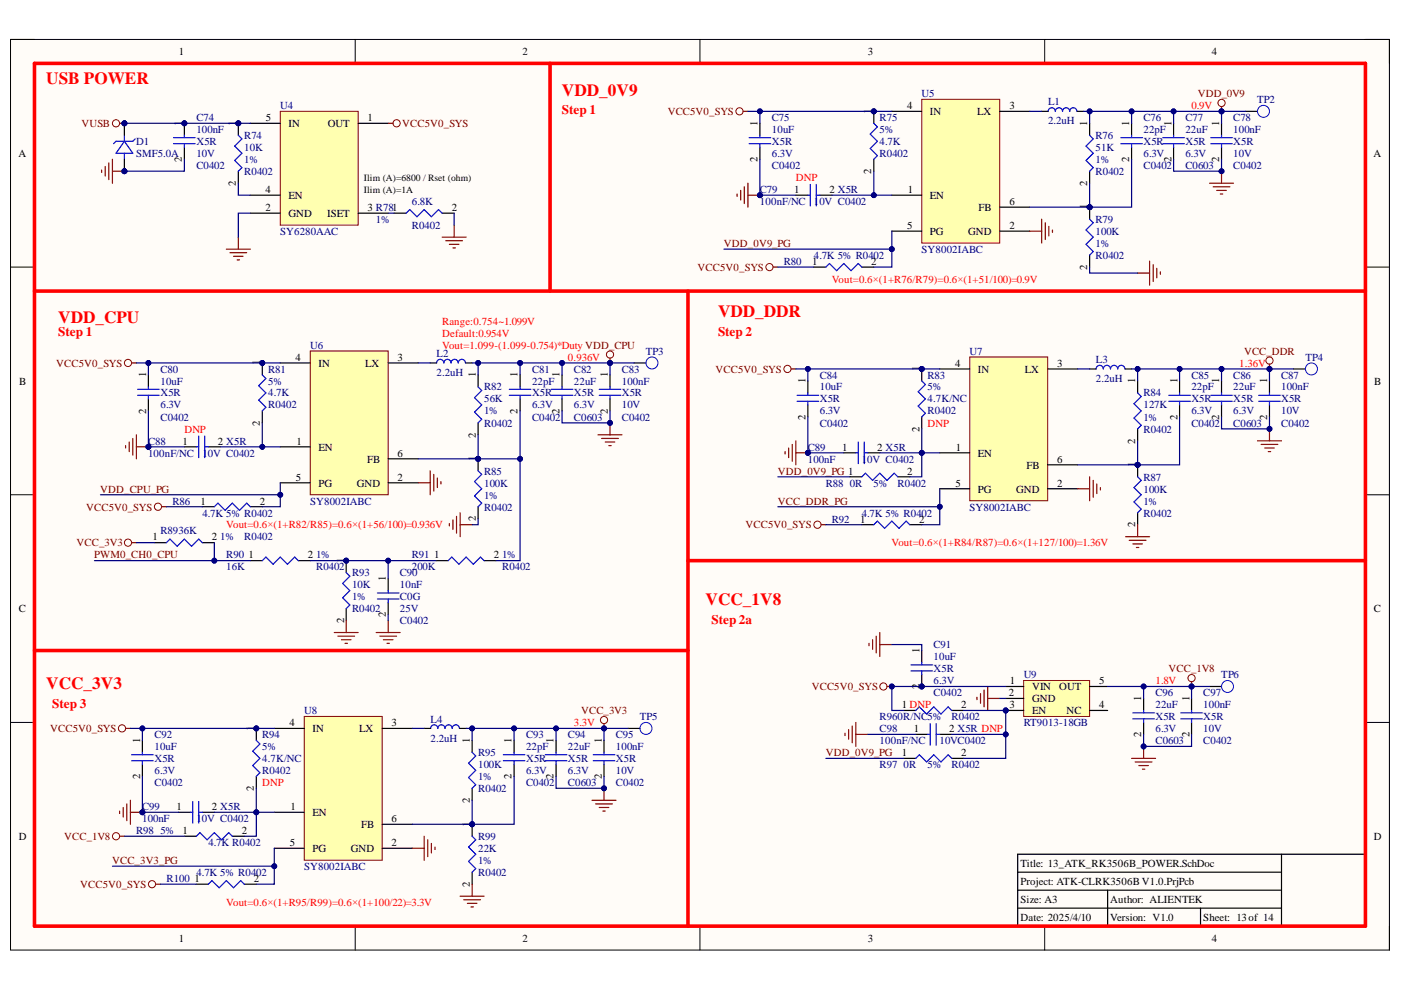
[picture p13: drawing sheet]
<svg xmlns="http://www.w3.org/2000/svg" width="297mm" height="210mm" viewBox="0 0 297 210" stroke-linecap="round" stroke-linejoin="round" font-family="sans-serif">
<defs><g id="words">
<g font-size="3.6" fill="#f00">
<text x="9.8" y="17.8">USB POWER</text>
<text x="119.1" y="20.3">VDD_0V9</text>
<text x="12.4" y="68.6">VDD_CPU</text>
<text x="152.2" y="67.3">VDD_DDR</text>
<text x="149.6" y="128.3">VCC_1V8</text>
<text x="9.8" y="146">VCC_3V3</text>
</g>
<g font-size="2.8" fill="#f00">
<text x="119.1" y="24.3">Step 1</text>
<text x="12.4" y="71.3">Step 1</text>
<text x="152.2" y="71.3">Step 2</text>
<text x="150.9" y="132.3">Step 2a</text>
<text x="11.1" y="150">Step 3</text>
</g>
<g font-size="2.3">
<text x="37.9" y="11.7">1</text>
<text x="110.8" y="11.7">2</text>
<text x="184" y="11.7">3</text>
<text x="256.9" y="11.7">4</text>
<text x="192.3" y="23.1">4</text>
<text x="214" y="23.1">3</text>
<text x="38.6" y="26.6" transform="rotate(-90 38.6 26.6)">1</text>
<text x="50" y="26.6" transform="rotate(-90 50 26.6)">1</text>
<text x="56.4" y="25.6">5</text>
<text x="61.2" y="26.9">IN</text>
<text x="69.5" y="26.9">OUT</text>
<text x="77.9" y="25.6">1</text>
<text x="160.6" y="26.6" transform="rotate(-90 160.6 26.6)">1</text>
<text x="184.7" y="24.1" transform="rotate(-90 184.7 24.1)">1</text>
<text x="197.2" y="24.4">IN</text>
<text x="207.1" y="24.4">LX</text>
<text x="230.5" y="26.6" transform="rotate(-90 230.5 26.6)">1</text>
<text x="239.4" y="26.6" transform="rotate(-90 239.4 26.6)">1</text>
<text x="248.4" y="26.6" transform="rotate(-90 248.4 26.6)">1</text>
<text x="258.5" y="26.6" transform="rotate(-90 258.5 26.6)">1</text>
<text x="3.9" y="33.3">A</text>
<text x="38.6" y="34.3" transform="rotate(-90 38.6 34.3)">2</text>
<text x="160.6" y="34.3" transform="rotate(-90 160.6 34.3)">2</text>
<text x="239.4" y="34.3" transform="rotate(-90 239.4 34.3)">2</text>
<text x="248.4" y="34.3" transform="rotate(-90 248.4 34.3)">2</text>
<text x="258.5" y="34.3" transform="rotate(-90 258.5 34.3)">2</text>
<text x="291.2" y="33.3">A</text>
<text x="50" y="39.4" transform="rotate(-90 50 39.4)">2</text>
<text x="56.3" y="40.9">4</text>
<text x="168.4" y="40.9">1</text>
<text x="175.8" y="40.9">2 X5R</text>
<text x="184.7" y="36.9" transform="rotate(-90 184.7 36.9)">2</text>
<text x="192.5" y="40.9">1</text>
<text x="230.5" y="39.4" transform="rotate(-90 230.5 39.4)">2</text>
<text x="56.3" y="44.7">2</text>
<text x="61.2" y="46">GND</text>
<text x="61.2" y="42.2">EN</text>
<text x="69.4" y="46">ISET</text>
<text x="77.9" y="44.7">3 R781</text>
<text x="95.8" y="44.7">2</text>
<text x="197.2" y="42.2">EN</text>
<text x="207.5" y="44.7">FB</text>
<text x="214" y="43.5">6</text>
<text x="230.5" y="44.4" transform="rotate(-90 230.5 44.4)">1</text>
<text x="192.3" y="48.5">5</text>
<text x="197.2" y="49.8">PG</text>
<text x="205.3" y="49.8">GND</text>
<text x="214" y="48.5">2</text>
<text x="172.2" y="56.2">1</text>
<text x="184.7" y="56.2">2</text>
<text x="230.5" y="57.2" transform="rotate(-90 230.5 57.2)">2</text>
<text x="55.1" y="77.5" transform="rotate(-90 55.1 77.5)">1</text>
<text x="62.6" y="76.5">4</text>
<text x="67.5" y="77.7">IN</text>
<text x="77.4" y="77.7">LX</text>
<text x="84.3" y="76.5">3</text>
<text x="202.5" y="77.7">4</text>
<text x="224.2" y="77.7">3</text>
<text x="4.1" y="81.5">B</text>
<text x="31" y="80" transform="rotate(-90 31 80)">1</text>
<text x="100.9" y="80" transform="rotate(-90 100.9 80)">1</text>
<text x="109.8" y="80" transform="rotate(-90 109.8 80)">1</text>
<text x="118.6" y="80" transform="rotate(-90 118.6 80)">1</text>
<text x="128.9" y="80" transform="rotate(-90 128.9 80)">1</text>
<text x="170.8" y="81.3" transform="rotate(-90 170.8 81.3)">1</text>
<text x="195" y="78.7" transform="rotate(-90 195 78.7)">1</text>
<text x="207.3" y="79">IN</text>
<text x="217.3" y="79">LX</text>
<text x="240.7" y="81.3" transform="rotate(-90 240.7 81.3)">1</text>
<text x="249.6" y="81.3" transform="rotate(-90 249.6 81.3)">1</text>
<text x="258.5" y="81.3" transform="rotate(-90 258.5 81.3)">1</text>
<text x="268.7" y="81.3" transform="rotate(-90 268.7 81.3)">1</text>
<text x="291.3" y="81.5">B</text>
<text x="31" y="87.7" transform="rotate(-90 31 87.7)">2</text>
<text x="109.8" y="87.7" transform="rotate(-90 109.8 87.7)">2</text>
<text x="118.6" y="87.7" transform="rotate(-90 118.6 87.7)">2</text>
<text x="128.9" y="87.7" transform="rotate(-90 128.9 87.7)">2</text>
<text x="170.8" y="89" transform="rotate(-90 170.8 89)">2</text>
<text x="249.6" y="89" transform="rotate(-90 249.6 89)">2</text>
<text x="258.5" y="89" transform="rotate(-90 258.5 89)">2</text>
<text x="268.7" y="89" transform="rotate(-90 268.7 89)">2</text>
<text x="38.7" y="94.3">1</text>
<text x="46.2" y="94.3">2 X5R</text>
<text x="55.1" y="90.2" transform="rotate(-90 55.1 90.2)">2</text>
<text x="62.9" y="94.3">1</text>
<text x="67.5" y="95.6">EN</text>
<text x="100.9" y="92.8" transform="rotate(-90 100.9 92.8)">2</text>
<text x="178.5" y="95.6">1</text>
<text x="186" y="95.6">2 X5R</text>
<text x="195" y="91.5" transform="rotate(-90 195 91.5)">2</text>
<text x="202.7" y="95.6">1</text>
<text x="240.7" y="94" transform="rotate(-90 240.7 94)">2</text>
<text x="62.7" y="101.9">5</text>
<text x="77.8" y="98.1">FB</text>
<text x="84.3" y="101.9">2</text>
<text x="84.3" y="96.8">6</text>
<text x="100.9" y="97.8" transform="rotate(-90 100.9 97.8)">1</text>
<text x="192.3" y="100.6">2</text>
<text x="207.3" y="96.8">EN</text>
<text x="217.6" y="99.4">FB</text>
<text x="224.2" y="98.1">6</text>
<text x="240.7" y="99" transform="rotate(-90 240.7 99)">1</text>
<text x="42.5" y="107">1</text>
<text x="55.1" y="107">2</text>
<text x="67.5" y="103.2">PG</text>
<text x="75.6" y="103.2">GND</text>
<text x="202.6" y="103.2">5</text>
<text x="207.3" y="104.4">PG</text>
<text x="215.4" y="104.4">GND</text>
<text x="224.2" y="103.2">2</text>
<text x="100.9" y="110.5" transform="rotate(-90 100.9 110.5)">2</text>
<text x="182.4" y="110.8">1</text>
<text x="194.9" y="110.8">2</text>
<text x="240.7" y="111.8" transform="rotate(-90 240.7 111.8)">2</text>
<text x="32.3" y="114.6">1</text>
<text x="44.9" y="114.6">2</text>
<text x="52.7" y="118.4">1</text>
<text x="65.2" y="118.4">2</text>
<text x="72.9" y="119.4" transform="rotate(-90 72.9 119.4)">1</text>
<text x="92.1" y="118.4">1</text>
<text x="104.7" y="118.4">2</text>
<text x="81.8" y="123.2" transform="rotate(-90 81.8 123.2)">1</text>
<text x="4" y="129.8">C</text>
<text x="81.8" y="130.8" transform="rotate(-90 81.8 130.8)">2</text>
<text x="291.3" y="129.8">C</text>
<text x="72.9" y="132.1" transform="rotate(-90 72.9 132.1)">2</text>
<text x="195" y="138.4" transform="rotate(-90 195 138.4)">1</text>
<text x="195" y="146" transform="rotate(-90 195 146)">2</text>
<text x="213.9" y="147.6">2</text>
<text x="214.1" y="145">1</text>
<text x="218.8" y="146.3">VIN</text>
<text x="218.8" y="148.9">GND</text>
<text x="224.6" y="146.3">OUT</text>
<text x="233" y="145">5</text>
<text x="241.9" y="148.6" transform="rotate(-90 241.9 148.6)">1</text>
<text x="252.2" y="148.6" transform="rotate(-90 252.2 148.6)">1</text>
<text x="53.8" y="154.9" transform="rotate(-90 53.8 154.9)">1</text>
<text x="61.3" y="154">4</text>
<text x="66.3" y="155.3">IN</text>
<text x="76.2" y="155.3">LX</text>
<text x="83" y="154">3</text>
<text x="191.2" y="150.2">1 DNP</text>
<text x="193.8" y="155.3">1</text>
<text x="201.2" y="155.3">2 X5R DNP</text>
<text x="203.8" y="150.2">2</text>
<text x="214" y="150.2">3</text>
<text x="218.8" y="151.5">EN</text>
<text x="226.1" y="151.5">NC</text>
<text x="233" y="150.2">4</text>
<text x="29.7" y="157.5" transform="rotate(-90 29.7 157.5)">1</text>
<text x="99.6" y="157.5" transform="rotate(-90 99.6 157.5)">1</text>
<text x="108.5" y="157.5" transform="rotate(-90 108.5 157.5)">1</text>
<text x="117.4" y="157.5" transform="rotate(-90 117.4 157.5)">1</text>
<text x="127.6" y="157.5" transform="rotate(-90 127.6 157.5)">1</text>
<text x="191.2" y="160.3">1</text>
<text x="203.8" y="160.3">2</text>
<text x="241.9" y="156.3" transform="rotate(-90 241.9 156.3)">2</text>
<text x="252.2" y="156.3" transform="rotate(-90 252.2 156.3)">2</text>
<text x="29.7" y="165.2" transform="rotate(-90 29.7 165.2)">2</text>
<text x="53.8" y="167.7" transform="rotate(-90 53.8 167.7)">2</text>
<text x="108.5" y="165.2" transform="rotate(-90 108.5 165.2)">2</text>
<text x="117.4" y="165.2" transform="rotate(-90 117.4 165.2)">2</text>
<text x="127.6" y="165.2" transform="rotate(-90 127.6 165.2)">2</text>
<text x="37.4" y="171.8">1</text>
<text x="44.9" y="171.8">2 X5R</text>
<text x="61.6" y="171.8">1</text>
<text x="66.3" y="173">EN</text>
<text x="99.6" y="170.2" transform="rotate(-90 99.6 170.2)">2</text>
<text x="4" y="178.1">D</text>
<text x="38.7" y="176.8">1</text>
<text x="51.3" y="176.8">2</text>
<text x="61.4" y="179.4">5</text>
<text x="76.6" y="175.6">FB</text>
<text x="83" y="179.4">2</text>
<text x="83" y="174.3">6</text>
<text x="99.6" y="175.3" transform="rotate(-90 99.6 175.3)">1</text>
<text x="291.3" y="178.1">D</text>
<text x="66.3" y="180.6">PG</text>
<text x="74.4" y="180.6">GND</text>
<text x="216.4" y="183.8">Title: 13_ATK_RK3506B_POWER.SchDoc</text>
<text x="41.2" y="187">1</text>
<text x="53.8" y="187">2</text>
<text x="99.6" y="188" transform="rotate(-90 99.6 188)">2</text>
<text x="216.4" y="191.5">Size: A3</text>
<text x="216.4" y="187.7">Project: ATK-CLRK3506B V1.0.PrjPcb</text>
<text x="235.4" y="191.5">Author: ALIENTEK</text>
<text x="216.4" y="195.3">Date: 2025/4/10</text>
<text x="235.4" y="195.3">Version: V1.0</text>
<text x="255.1" y="195.3">Sheet: 13of 14</text>
<text x="37.9" y="199.7">1</text>
<text x="110.8" y="199.7">2</text>
<text x="184" y="199.7">3</text>
<text x="256.9" y="199.7">4</text>
</g>
<g font-size="2.3" fill="#000080">
<text x="59.4" y="23.1">U4</text>
<text x="195.4" y="20.6">U5</text>
<text x="222.2" y="22.3">L1</text>
<text x="266.6" y="21.8">TP2</text>
<text x="41.6" y="25.6">C74</text>
<text x="51.8" y="29.5">R74</text>
<text x="163.7" y="25.6">C75</text>
<text x="186.5" y="28.2">5%</text>
<text x="186.5" y="25.6">R75</text>
<text x="222.2" y="26.4">2.2uH</text>
<text x="232.3" y="29.5">R76</text>
<text x="242.4" y="25.6">C76</text>
<text x="251.3" y="25.6">C77</text>
<text x="261.5" y="25.6">C78</text>
<text x="28.9" y="30.8">D1</text>
<text x="28.9" y="33.3">SMF5.0A</text>
<text x="41.6" y="30.8">X5R</text>
<text x="41.6" y="35.9">C0402</text>
<text x="41.6" y="33.3">10V</text>
<text x="51.8" y="34.6">1%</text>
<text x="51.8" y="32.1">10K</text>
<text x="163.7" y="30.8">X5R</text>
<text x="163.7" y="35.9">C0402</text>
<text x="163.7" y="33.3">6.3V</text>
<text x="186.5" y="33.3">R0402</text>
<text x="186.5" y="30.8">4.7K</text>
<text x="232.3" y="34.6">1%</text>
<text x="232.3" y="32.1">51K</text>
<text x="242.4" y="30.8">X5R</text>
<text x="242.4" y="35.9">C0402</text>
<text x="242.4" y="33.3">6.3V</text>
<text x="251.3" y="30.8">X5R</text>
<text x="251.3" y="35.9">C0603</text>
<text x="251.3" y="33.3">6.3V</text>
<text x="261.5" y="30.8">X5R</text>
<text x="261.5" y="35.9">C0402</text>
<text x="261.5" y="33.3">10V</text>
<text x="51.8" y="37.1">R0402</text>
<text x="161.1" y="40.9">C79</text>
<text x="232.3" y="37.1">R0402</text>
<text x="79.7" y="47.3">1%</text>
<text x="87.3" y="43.5">6.8K</text>
<text x="172.5" y="43.5">1</text>
<text x="173.7" y="43.5">0V C0402</text>
<text x="232.3" y="47.3">R79</text>
<text x="59.4" y="49.8">SY6280AAC</text>
<text x="87.3" y="48.5">R0402</text>
<text x="195.4" y="53.6">SY8002IABC</text>
<text x="232.3" y="52.3">1%</text>
<text x="232.3" y="49.8">100K</text>
<text x="166.2" y="56.2">R80</text>
<text x="172.5" y="54.9">4.7K 5% R0402</text>
<text x="232.3" y="54.9">R0402</text>
<text x="65.7" y="73.9">U6</text>
<text x="92.6" y="75.7">L2</text>
<text x="136.9" y="75.2">TP3</text>
<text x="205.5" y="75.2">U7</text>
<text x="232.4" y="77">L3</text>
<text x="276.8" y="76.5">TP4</text>
<text x="34" y="79">C80</text>
<text x="56.9" y="81.5">5%</text>
<text x="56.9" y="79">R81</text>
<text x="92.6" y="79.7">2.2uH</text>
<text x="102.6" y="82.8">R82</text>
<text x="112.8" y="79">C81</text>
<text x="121.7" y="79">C82</text>
<text x="131.8" y="79">C83</text>
<text x="173.8" y="80.3">C84</text>
<text x="196.7" y="82.8">5%</text>
<text x="196.7" y="80.3">R83</text>
<text x="232.4" y="81">2.2uH</text>
<text x="252.6" y="80.3">C85</text>
<text x="261.5" y="80.3">C86</text>
<text x="271.6" y="80.3">C87</text>
<text x="34" y="84.1">X5R</text>
<text x="34" y="89.2">C0402</text>
<text x="34" y="86.6">6.3V</text>
<text x="56.9" y="86.6">R0402</text>
<text x="56.9" y="84.1">4.7K</text>
<text x="102.6" y="87.9">1%</text>
<text x="102.6" y="85.3">56K</text>
<text x="112.8" y="84.1">X5R</text>
<text x="112.8" y="89.2">C0402</text>
<text x="112.8" y="86.6">6.3V</text>
<text x="121.7" y="84.1">X5R</text>
<text x="121.7" y="89.2">C0603</text>
<text x="121.7" y="86.6">6.3V</text>
<text x="131.8" y="84.1">X5R</text>
<text x="131.8" y="89.2">C0402</text>
<text x="131.8" y="86.6">10V</text>
<text x="173.8" y="85.3">X5R</text>
<text x="173.8" y="87.9">6.3V</text>
<text x="196.7" y="87.9">R0402</text>
<text x="196.7" y="85.3">4.7K/NC</text>
<text x="242.4" y="89.2">1%</text>
<text x="242.4" y="84.1">R84</text>
<text x="242.4" y="86.6">127K</text>
<text x="252.6" y="85.3">X5R</text>
<text x="252.6" y="87.9">6.3V</text>
<text x="261.5" y="85.3">X5R</text>
<text x="261.5" y="87.9">6.3V</text>
<text x="271.6" y="85.3">X5R</text>
<text x="271.6" y="87.9">10V</text>
<text x="31.4" y="94.3">C88</text>
<text x="102.6" y="90.5">R0402</text>
<text x="171.3" y="95.6">C89</text>
<text x="173.8" y="90.5">C0402</text>
<text x="242.4" y="91.8">R0402</text>
<text x="252.6" y="90.5">C0402</text>
<text x="261.5" y="90.5">C0603</text>
<text x="271.6" y="90.5">C0402</text>
<text x="42.9" y="96.8">1</text>
<text x="44.1" y="96.8">0V C0402</text>
<text x="102.6" y="100.6">R85</text>
<text x="182.7" y="98.1">1</text>
<text x="183.9" y="98.1">0V C0402</text>
<text x="242.4" y="101.9">R87</text>
<text x="36.6" y="107">R86</text>
<text x="65.7" y="107">SY8002IABC</text>
<text x="102.6" y="105.7">1%</text>
<text x="102.6" y="103.2">100K</text>
<text x="175.1" y="103.2">R88</text>
<text x="180.2" y="103.2">0R</text>
<text x="185.2" y="103.2">5%</text>
<text x="190.3" y="103.2">R0402</text>
<text x="242.4" y="107">1%</text>
<text x="242.4" y="104.4">100K</text>
<text x="34" y="113.3">R8936K</text>
<text x="42.9" y="109.5">4.7K 5% R0402</text>
<text x="102.6" y="108.2">R0402</text>
<text x="176.3" y="110.8">R92</text>
<text x="182.7" y="109.5">4.7K 5% R0402</text>
<text x="205.5" y="108.2">SY8002IABC</text>
<text x="242.4" y="109.5">R0402</text>
<text x="46.7" y="114.6">1%</text>
<text x="48" y="118.4">R90</text>
<text x="51.8" y="114.6">R0402</text>
<text x="67" y="118.4">1%</text>
<text x="87.3" y="118.4">R91</text>
<text x="106.5" y="118.4">1%</text>
<text x="48" y="120.9">16K</text>
<text x="67" y="120.9">R0402</text>
<text x="74.6" y="122.2">R93</text>
<text x="74.6" y="124.7">10K</text>
<text x="84.8" y="122.2">C90</text>
<text x="87.3" y="120.9">200K</text>
<text x="106.5" y="120.9">R0402</text>
<text x="74.6" y="129.8">R0402</text>
<text x="74.6" y="127.3">1%</text>
<text x="84.8" y="129.8">25V</text>
<text x="84.8" y="127.3">C0G</text>
<text x="197.9" y="137.4">C91</text>
<text x="197.9" y="142.5">X5R</text>
<text x="217" y="143.8">U9</text>
<text x="258.9" y="143.8">TP6</text>
<text x="197.9" y="147.6">C0402</text>
<text x="197.9" y="145">6.3V</text>
<text x="245" y="147.6">C96</text>
<text x="255.1" y="147.6">C97</text>
<text x="64.5" y="151.5">U8</text>
<text x="91.3" y="153.2">L4</text>
<text x="135.6" y="152.7">TP5</text>
<text x="186.5" y="152.7">R960R/NC5%</text>
<text x="186.5" y="155.3">C98</text>
<text x="201.7" y="152.7">R0402</text>
<text x="217" y="154">RT9013-18GB</text>
<text x="245" y="152.7">X5R</text>
<text x="245" y="155.3">6.3V</text>
<text x="255.1" y="152.7">X5R</text>
<text x="255.1" y="155.3">10V</text>
<text x="32.7" y="161.6">X5R</text>
<text x="32.7" y="156.5">C92</text>
<text x="55.6" y="159.1">5%</text>
<text x="55.6" y="156.5">R94</text>
<text x="55.6" y="161.6">4.7K/NC</text>
<text x="91.3" y="157.3">2.2uH</text>
<text x="101.4" y="160.3">R95</text>
<text x="111.5" y="161.6">X5R</text>
<text x="111.5" y="156.5">C93</text>
<text x="120.4" y="161.6">X5R</text>
<text x="120.4" y="156.5">C94</text>
<text x="130.6" y="161.6">X5R</text>
<text x="130.6" y="156.5">C95</text>
<text x="199.2" y="157.8">10VC0402</text>
<text x="245" y="157.8">C0603</text>
<text x="255.1" y="157.8">C0402</text>
<text x="32.7" y="166.7">C0402</text>
<text x="32.7" y="164.1">6.3V</text>
<text x="55.6" y="164.1">R0402</text>
<text x="101.4" y="167.9">R0402</text>
<text x="101.4" y="165.4">1%</text>
<text x="101.4" y="162.9">100K</text>
<text x="111.5" y="166.7">C0402</text>
<text x="111.5" y="164.1">6.3V</text>
<text x="120.4" y="166.7">C0603</text>
<text x="120.4" y="164.1">6.3V</text>
<text x="130.6" y="166.7">C0402</text>
<text x="130.6" y="164.1">10V</text>
<text x="186.5" y="162.9">R97</text>
<text x="191.6" y="162.9">0R</text>
<text x="196.7" y="162.9">5%</text>
<text x="201.7" y="162.9">R0402</text>
<text x="30.1" y="171.8">C99</text>
<text x="28.9" y="176.8">R98</text>
<text x="34" y="176.8">5%</text>
<text x="41.6" y="174.3">1</text>
<text x="42.8" y="174.3">0V C0402</text>
<text x="44.2" y="179.4">4.7K R0402</text>
<text x="101.4" y="178.1">R99</text>
<text x="41.6" y="185.7">4.7K 5% R0402</text>
<text x="64.5" y="184.4">SY8002IABC</text>
<text x="101.4" y="185.7">R0402</text>
<text x="101.4" y="183.2">1%</text>
<text x="101.4" y="180.6">22K</text>
<text x="35.3" y="187">R100</text>
</g>
<g font-size="2.3" fill="#f00">
<text x="252.6" y="23.1">0.9V</text>
<text x="168.7" y="38.4">DNP</text>
<text x="176.3" y="60">Vout=0.6×(1+R76/R79)=0.6×(1+51/100)=0.9V</text>
<text x="93.8" y="68.8">Range:0.754~1.099V</text>
<text x="93.8" y="71.4">Default:0.954V</text>
<text x="93.8" y="73.9">Vout=1.099-(1.099-0.754)*Duty VDD_CPU</text>
<text x="120.4" y="76.5">0.936V</text>
<text x="262.7" y="77.7">1.36V</text>
<text x="39.1" y="91.8">DNP</text>
<text x="196.7" y="90.5">DNP</text>
<text x="48" y="112.1">Vout=0.6×(1+R82/R85)=0.6×(1+56/100)=0.936V</text>
<text x="189" y="115.9">Vout=0.6×(1+R84/R87)=0.6×(1+127/100)=1.36V</text>
<text x="245" y="145">1.8V</text>
<text x="121.7" y="154">3.3V</text>
<text x="55.6" y="166.7">DNP</text>
<text x="48" y="192">Vout=0.6×(1+R95/R99)=0.6×(1+100/22)=3.3V</text>
</g>
<g font-size="2.3" fill="#800000">
<text x="253.9" y="20.6">VDD_0V9</text>
<text x="17.3" y="26.9">VUSB</text>
<text x="85.3" y="26.9">VCC5V0_SYS</text>
<text x="141.6" y="24.4">VCC5V0_SYS</text>
<text x="153.5" y="52.3">VDD_0V9_PG</text>
<text x="147.9" y="57.4">VCC5V0_SYS</text>
<text x="11.9" y="77.7">VCC5V0_SYS</text>
<text x="263.8" y="75.2">VCC_DDR</text>
<text x="151.7" y="79">VCC5V0_SYS</text>
<text x="164.9" y="100.6">VDD_0V9_PG 1</text>
<text x="21.2" y="104.4">VDD_CPU_PG</text>
<text x="164.9" y="107">VCC_DDR_PG</text>
<text x="18.3" y="108.2">VCC5V0_SYS</text>
<text x="158.1" y="112.1">VCC5V0_SYS</text>
<text x="16.2" y="115.9">VCC_3V3</text>
<text x="20" y="118.4">PWM0_CH0_CPU</text>
<text x="247.8" y="142.5">VCC_1V8</text>
<text x="172.1" y="146.3">VCC5V0_SYS</text>
<text x="10.7" y="155.3">VCC5V0_SYS</text>
<text x="123.2" y="151.5">VCC_3V3</text>
<text x="175.1" y="160.3">VDD_0V9_PG</text>
<text x="13.6" y="178.1">VCC_1V8</text>
<text x="23.8" y="183.2">VCC_3V3_PG</text>
<text x="17" y="188.2">VCC5V0_SYS</text>
</g>
<g font-size="2.3" fill="#000084">
<text x="41.6" y="28.2">100nF</text>
<text x="163.7" y="28.2">10uF</text>
<text x="242.4" y="28.2">22pF</text>
<text x="251.3" y="28.2">22uF</text>
<text x="261.5" y="28.2">100nF</text>
<text x="161.1" y="43.5">100nF/NC</text>
<text x="34" y="81.5">10uF</text>
<text x="112.8" y="81.5">22pF</text>
<text x="121.7" y="81.5">22uF</text>
<text x="131.8" y="81.5">100nF</text>
<text x="173.8" y="82.8">10uF</text>
<text x="252.6" y="82.8">22pF</text>
<text x="261.5" y="82.8">22uF</text>
<text x="271.6" y="82.8">100nF</text>
<text x="31.4" y="96.8">100nF/NC</text>
<text x="171.3" y="98.1">100nF</text>
<text x="84.8" y="124.7">10nF</text>
<text x="84.8" y="132.3">C0402</text>
<text x="197.9" y="140">10uF</text>
<text x="245" y="150.2">22uF</text>
<text x="255.1" y="150.2">100nF</text>
<text x="32.7" y="159.1">10uF</text>
<text x="111.5" y="159.1">22pF</text>
<text x="120.4" y="159.1">22uF</text>
<text x="130.6" y="159.1">100nF</text>
<text x="186.5" y="157.8">100nF/NC</text>
<text x="30.1" y="174.3">100nF</text>
</g>
<g font-size="2">
<text x="77.2" y="38.4">Ilim (A)=6800 / Rset (ohm)</text>
<text x="77.2" y="40.9">Ilim (A)=1A</text>
</g>
</g></defs>
<path d="M2.2 8.4h292.4v193h-292.4z" fill-rule="evenodd" fill="#fffcf8"/>
<path d="M2.2 8.4h292.4v193h-292.4z" fill="none" stroke="#000" stroke-width=".21"/>
<path d="M7.3 13.4h282.2v183h-282.2z" fill-rule="evenodd" fill="#fffcf8"/>
<g fill="none" stroke="#000" stroke-width=".21">
<path d="M2.2 8.4h5.1M7.3 13.4h282.2v183h-282.2zM75.3 8.4v5M148.4 8.4v5M221.5 8.4v5M289.5 8.4h5.1v5M2.2 56.6h5.1M289.5 56.6h5.1M2.2 104.9h5.1M289.5 104.9h5.1M2.2 153.2h5.1M289.5 153.2h5.1"/>
<path d="M75.3 196.4v5M148.4 196.4v5M221.5 196.4v5M294.6 196.4v5"/>
</g>
<path d="M215.8 181.1h73.7v15.3h-73.7zM215.8 188.7h55.9M215.8 192.5h55.9M215.8 184.9h55.9M234.8 188.7v7.7M254.5 192.5v3.9M271.7 181.1v15.3" fill="none" stroke="#000" stroke-width=".25"/>
<path d="M59.4 23.6h16.5v24.1h-16.5z" fill-rule="evenodd" fill="#ffffb0"/>
<g fill="none" stroke="#800000" stroke-width=".21">
<path d="M59.4 23.6h16.5v24.1h-16.5z"/>
<circle cx="24.6" cy="26.1" r=".76"/>
</g>
<path d="M53.1 26.1h6.3M75.9 26.1h6.4M53.1 45.2h6.3M53.1 41.4h6.3M75.9 45.2h6.4" fill="none" stroke="#000" stroke-width=".25"/>
<path d="M25.4 26.1h1" fill="none" stroke="#800000" stroke-width=".25"/>
<circle cx="26.4" cy="26.1" r=".51" fill="#000080"/>
<circle cx="26.4" cy="26.1" r=".51" fill="none" stroke="#000080" stroke-width=".21"/>
<circle cx="26.4" cy="26.1" r=".51" fill="#000080"/>
<circle cx="26.4" cy="26.1" r=".51" fill="none" stroke="#000080" stroke-width=".21"/>
<circle cx="26.4" cy="36.3" r=".51" fill="#000080"/>
<circle cx="26.4" cy="36.3" r=".51" fill="none" stroke="#000080" stroke-width=".21"/>
<path d="M26.4 30l1.8 2.5h-3.6zM26.4 28.7v1.3M26.4 32.5v1.3M28.7 29.4l-.5 .6h-3.6l-.5 .5" fill="none" stroke="#00f" stroke-width=".25"/>
<path d="M26.4 26.1v2.6" fill="none" stroke="#000" stroke-width=".25"/>
<circle cx="26.4" cy="26.1" r=".51" fill="#000080"/>
<circle cx="26.4" cy="26.1" r=".51" fill="none" stroke="#000080" stroke-width=".21"/>
<path d="M26.4 33.8v2.5" fill="none" stroke="#000" stroke-width=".25"/>
<circle cx="26.4" cy="36.3" r=".51" fill="#000080"/>
<circle cx="26.4" cy="36.3" r=".51" fill="none" stroke="#000080" stroke-width=".21"/>
<path d="M21.5 36v.6M22.3 35.3v2M23.1 34.5v3.6M23.8 33.8v5M23.8 36.3h2.6" fill="none" stroke="#800000" stroke-width=".25"/>
<circle cx="26.4" cy="36.3" r=".51" fill="#000080"/>
<circle cx="26.4" cy="36.3" r=".51" fill="none" stroke="#000080" stroke-width=".21"/>
<circle cx="39.1" cy="26.1" r=".51" fill="#000080"/>
<circle cx="39.1" cy="26.1" r=".51" fill="none" stroke="#000080" stroke-width=".21"/>
<path d="M39.1 26.1v2.6" fill="none" stroke="#000" stroke-width=".25"/>
<circle cx="39.1" cy="26.1" r=".51" fill="#000080"/>
<circle cx="39.1" cy="26.1" r=".51" fill="none" stroke="#000080" stroke-width=".21"/>
<path d="M39.1 31.2v2.6" fill="none" stroke="#000" stroke-width=".25"/>
<path d="M36.8 30.5h4.6M36.8 29.2h4.6M39.1 28.7v.5M39.1 30.5v.7" fill="none" stroke="#000bff" stroke-width=".25"/>
<circle cx="50.5" cy="26.1" r=".51" fill="#000080"/>
<circle cx="50.5" cy="26.1" r=".51" fill="none" stroke="#000080" stroke-width=".21"/>
<path d="M50.5 26.1v2.6" fill="none" stroke="#000" stroke-width=".25"/>
<circle cx="50.5" cy="26.1" r=".51" fill="#000080"/>
<circle cx="50.5" cy="26.1" r=".51" fill="none" stroke="#000080" stroke-width=".21"/>
<path d="M50.5 36.3v2.5M83.6 45.2h2.5M93.7 45.2h2.6" fill="none" stroke="#000" stroke-width=".25"/>
<path d="M50.5 28.7l.8 .7-1.5 1.6 1.5 1.5-1.5 1.5 1.5 1.5-.8 .8M86.1 45.2l.8-.8 1.5 1.6 1.5-1.6 1.6 1.6 1.5-1.6 .7 .8" fill="none" stroke="#000bff" stroke-width=".25"/>
<path d="M82.3 26.1h1M48 52.8h5.1M48.7 53.6h3.6M49.5 54.3h2M50.3 55.1h.5M50.5 50.3v2.5" fill="none" stroke="#800000" stroke-width=".25"/>
<circle cx="84.1" cy="26.1" r=".76" fill="none" stroke="#800000" stroke-width=".21"/>
<path d="M195.4 21.1h16.6v30.4h-16.6z" fill-rule="evenodd" fill="#ffffb0"/>
<g fill="none" stroke="#800000" stroke-width=".21">
<path d="M195.4 21.1h16.6v30.4h-16.6z"/>
<circle cx="259" cy="21.8" r=".76"/>
</g>
<path d="M189.1 23.6h6.3M212 23.6h6.3M220.9 23.6h1.3M228.4 23.6h1.4M189.1 41.4h6.3M189.1 49h6.3M212 49h6.3M212 43.9h6.3" fill="none" stroke="#000" stroke-width=".25"/>
<path d="M222.2 23.6a.76 .76 0 0 1 .8-.8 .76 .76 0 0 1 .8 .8 .76 .76 0 0 1 .7-.8 .76 .76 0 0 1 .8 .8 .76 .76 0 0 1 .7-.8 .76 .76 0 0 1 .8 .8 .76 .76 0 0 1 .8-.8 .76 .76 0 0 1 .7 .8" fill="none" stroke="#00f" stroke-width=".25"/>
<path d="M259 22.6v1" fill="none" stroke="#800000" stroke-width=".25"/>
<circle cx="259" cy="23.6" r=".51" fill="#000080"/>
<circle cx="259" cy="23.6" r=".51" fill="none" stroke="#000080" stroke-width=".21"/>
<path d="M161.1 26.1v2.6M161.1 31.2v2.6M264.1 23.6h2.5" fill="none" stroke="#000" stroke-width=".25"/>
<circle cx="267.9" cy="23.6" r="1.27" fill="none" stroke="#000bff" stroke-width=".21"/>
<circle cx="156.8" cy="23.6" r=".76" fill="none" stroke="#800000" stroke-width=".21"/>
<path d="M157.6 23.6h1" fill="none" stroke="#800000" stroke-width=".25"/>
<path d="M158.8 30.5h4.6M158.8 29.2h4.6M161.1 28.7v.5M161.1 30.5v.7" fill="none" stroke="#000bff" stroke-width=".25"/>
<circle cx="185.3" cy="23.6" r=".51" fill="#000080"/>
<circle cx="185.3" cy="23.6" r=".51" fill="none" stroke="#000080" stroke-width=".21"/>
<path d="M185.3 23.6v2.5" fill="none" stroke="#000" stroke-width=".25"/>
<circle cx="185.3" cy="23.6" r=".51" fill="#000080"/>
<circle cx="185.3" cy="23.6" r=".51" fill="none" stroke="#000080" stroke-width=".21"/>
<path d="M185.3 33.8v2.5M168.7 41.4h2.6M173.8 41.4h2.6" fill="none" stroke="#000" stroke-width=".25"/>
<path d="M171.8 39.1v4.6M173.1 39.1v4.6M185.3 26.1l.7 .8-1.5 1.5 1.5 1.6-1.5 1.5 1.5 1.5-.7 .8M171.3 41.4h.5M173.1 41.4h.7" fill="none" stroke="#000bff" stroke-width=".25"/>
<circle cx="161.1" cy="41.4" r=".51" fill="#000080"/>
<circle cx="161.1" cy="41.4" r=".51" fill="none" stroke="#000080" stroke-width=".21"/>
<path d="M231 26.1v2.6M231 36.3v2.6" fill="none" stroke="#000" stroke-width=".25"/>
<path d="M231 28.7l.8 .8-1.5 1.5 1.5 1.5-1.5 1.5 1.5 1.5-.8 .8" fill="none" stroke="#000bff" stroke-width=".25"/>
<circle cx="231" cy="43.9" r=".51" fill="#000080"/>
<circle cx="231" cy="43.9" r=".51" fill="none" stroke="#000080" stroke-width=".21"/>
<path d="M231 43.9v2.6" fill="none" stroke="#000" stroke-width=".25"/>
<circle cx="231" cy="43.9" r=".51" fill="#000080"/>
<circle cx="231" cy="43.9" r=".51" fill="none" stroke="#000080" stroke-width=".21"/>
<path d="M239.9 26.1v2.6M239.9 31.2v2.6M248.8 26.1v2.6M248.8 31.2v2.6M259 26.1v2.6M259 31.2v2.6M231 54.1v2.5" fill="none" stroke="#000" stroke-width=".25"/>
<g fill="none" stroke="#000bff" stroke-width=".25">
<path d="M237.6 30.5h4.6M237.6 29.2h4.6M239.9 28.7v.5M239.9 30.5v.7M246.5 30.5h4.6M246.5 29.2h4.6M248.8 28.7v.5M248.8 30.5v.7M256.7 30.5h4.6M256.7 29.2h4.6M259 28.7v.5M259 30.5v.7"/>
<path d="M231 46.5l.8 .7-1.5 1.6 1.5 1.5-1.5 1.5 1.5 1.5-.8 .8"/>
</g>
<g fill="none" stroke="#800000" stroke-width=".25">
<path d="M256.4 38.9h5.1M257.2 39.6h3.6M259 36.3v2.6M218.3 49h2.6M220.9 46.5v5M221.6 47.2v3.6M222.4 48v2M223.1 48.8v.5M241.2 57.9h2.5M243.7 55.4v5M244.5 56.1v3.6M245.3 56.9v2"/>
<path d="M246 57.6v.6M258 40.4h2M258.7 41.1h.5"/>
</g>
<circle cx="259" cy="36.3" r=".51" fill="#000080"/>
<circle cx="259" cy="36.3" r=".51" fill="none" stroke="#000080" stroke-width=".21"/>
<path d="M157.8 39.6v3.6M158.6 38.8v5.1M156.3 41.1v.5M157 40.4v2M158.6 41.4h2.5" fill="none" stroke="#800000" stroke-width=".25"/>
<circle cx="161.1" cy="41.4" r=".51" fill="#000080"/>
<circle cx="161.1" cy="41.4" r=".51" fill="none" stroke="#000080" stroke-width=".21"/>
<circle cx="163.1" cy="56.6" r=".76" fill="none" stroke="#800000" stroke-width=".21"/>
<path d="M163.9 56.6h1" fill="none" stroke="#800000" stroke-width=".25"/>
<path d="M172.5 56.6h2.6M182.7 56.6h2.6" fill="none" stroke="#000" stroke-width=".25"/>
<path d="M175.1 56.6l.8-.7 1.5 1.5 1.5-1.5 1.5 1.5 1.6-1.5 .7 .7" fill="none" stroke="#000bff" stroke-width=".25"/>
<path d="M65.8 74.4h16.5v30.5h-16.5z" fill-rule="evenodd" fill="#ffffb0"/>
<g fill="none" stroke="#800000" stroke-width=".21">
<path d="M65.8 74.4h16.5v30.5h-16.5z"/>
<circle cx="129.3" cy="75.2" r=".76"/>
</g>
<path d="M59.4 77h6.4M82.3 77h6.4M91.2 77h1.4M98.7 77h1.4M59.4 94.7h6.4M82.3 97.3h6.4M59.4 102.4h6.4M82.3 102.4h6.4" fill="none" stroke="#000" stroke-width=".25"/>
<path d="M92.6 77a.76 .76 0 0 1 .7-.8 .76 .76 0 0 1 .8 .8 .76 .76 0 0 1 .8-.8 .76 .76 0 0 1 .7 .8 .76 .76 0 0 1 .8-.8 .76 .76 0 0 1 .7 .8 .76 .76 0 0 1 .8-.8 .76 .76 0 0 1 .8 .8" fill="none" stroke="#00f" stroke-width=".25"/>
<path d="M129.3 75.9v1.1" fill="none" stroke="#800000" stroke-width=".25"/>
<circle cx="129.3" cy="77" r=".51" fill="#000080"/>
<circle cx="129.3" cy="77" r=".51" fill="none" stroke="#000080" stroke-width=".21"/>
<path d="M31.5 79.5v2.5M134.4 77h2.6M31.5 84.6v2.5" fill="none" stroke="#000" stroke-width=".25"/>
<circle cx="138.2" cy="77" r="1.27" fill="none" stroke="#000bff" stroke-width=".21"/>
<circle cx="27.1" cy="77" r=".76" fill="none" stroke="#800000" stroke-width=".21"/>
<path d="M27.9 77h1" fill="none" stroke="#800000" stroke-width=".25"/>
<path d="M29.2 83.8h4.5M29.2 82.5h4.5M31.5 82v.5M31.5 83.8v.8" fill="none" stroke="#000bff" stroke-width=".25"/>
<circle cx="55.6" cy="77" r=".51" fill="#000080"/>
<circle cx="55.6" cy="77" r=".51" fill="none" stroke="#000080" stroke-width=".21"/>
<path d="M55.6 77v2.5" fill="none" stroke="#000" stroke-width=".25"/>
<circle cx="55.6" cy="77" r=".51" fill="#000080"/>
<circle cx="55.6" cy="77" r=".51" fill="none" stroke="#000080" stroke-width=".21"/>
<path d="M39.1 94.7h2.5M44.2 94.7h2.5M55.6 87.1v2.6" fill="none" stroke="#000" stroke-width=".25"/>
<path d="M55.6 79.5l.8 .8-1.6 1.5 1.6 1.5-1.6 1.5 1.6 1.6-.8 .7M41.6 94.7h.5M42.1 92.4v4.6M43.4 94.7h.8M43.4 92.4v4.6" fill="none" stroke="#000bff" stroke-width=".25"/>
<circle cx="31.5" cy="94.7" r=".51" fill="#000080"/>
<circle cx="31.5" cy="94.7" r=".51" fill="none" stroke="#000080" stroke-width=".21"/>
<path d="M101.4 79.5v2.5M101.4 89.7v2.5" fill="none" stroke="#000" stroke-width=".25"/>
<path d="M101.4 82l.7 .8-1.5 1.5 1.5 1.5-1.5 1.6 1.5 1.5-.7 .8" fill="none" stroke="#000bff" stroke-width=".25"/>
<circle cx="101.4" cy="97.3" r=".51" fill="#000080"/>
<circle cx="101.4" cy="97.3" r=".51" fill="none" stroke="#000080" stroke-width=".21"/>
<path d="M101.4 97.3v2.5" fill="none" stroke="#000" stroke-width=".25"/>
<circle cx="101.4" cy="97.3" r=".51" fill="#000080"/>
<circle cx="101.4" cy="97.3" r=".51" fill="none" stroke="#000080" stroke-width=".21"/>
<path d="M110.3 79.5v2.5M119.2 79.5v2.5M129.3 79.5v2.5M110.3 84.6v2.5M119.2 84.6v2.5M129.3 84.6v2.5M101.4 107.4v2.6" fill="none" stroke="#000" stroke-width=".25"/>
<g fill="none" stroke="#000bff" stroke-width=".25">
<path d="M101.4 99.8l.7 .8-1.5 1.5 1.5 1.5-1.5 1.6 1.5 1.5-.7 .7M108 83.8h4.6M108 82.5h4.6M110.3 82v.5M110.3 83.8v.8M116.9 83.8h4.6M116.9 82.5h4.6M119.2 82v.5M119.2 83.8v.8M127 83.8h4.6M127 82.5h4.6M129.3 82v.5"/>
<path d="M129.3 83.8v.8"/>
</g>
<g fill="none" stroke="#800000" stroke-width=".25">
<path d="M91.2 99.8v5.1M126.8 92.2h5.1M127.6 93h3.5M128.3 93.7h2.1M129.1 94.5h.5M129.3 89.7v2.5M88.7 102.4h2.5M92 100.6v3.5M92.7 101.3v2.1M93.5 102.1v.5M95.3 111v.5M96 110.2v2.1"/>
<path d="M96.8 109.5v3.5M97.6 108.7v5.1M97.6 111.2h2.5"/>
</g>
<circle cx="129.3" cy="89.7" r=".51" fill="#000080"/>
<circle cx="129.3" cy="89.7" r=".51" fill="none" stroke="#000080" stroke-width=".21"/>
<path d="M26.6 94.5v.5M27.4 93.7v2.1M28.2 93v3.5M28.9 92.2v5.1M28.9 94.7h2.6" fill="none" stroke="#800000" stroke-width=".25"/>
<circle cx="31.5" cy="94.7" r=".51" fill="#000080"/>
<circle cx="31.5" cy="94.7" r=".51" fill="none" stroke="#000080" stroke-width=".21"/>
<circle cx="33.5" cy="107.4" r=".76" fill="none" stroke="#800000" stroke-width=".21"/>
<path d="M34.3 107.4h1M79.8 134.1h5M80.5 134.9h3.6M81.3 135.6h2M82 136.4h.6M82.3 131.6v2.5" fill="none" stroke="#800000" stroke-width=".25"/>
<path d="M42.9 107.4h2.5M53.1 107.4h2.5M92.5 118.9h2.5M102.6 118.9h2.6M82.3 122.7v2.5M82.3 127.8v2.5" fill="none" stroke="#000" stroke-width=".25"/>
<path d="M45.4 107.4l.8-.7 1.5 1.5 1.6-1.5 1.5 1.5 1.5-1.5 .8 .7M95 118.9l.8-.8 1.5 1.5 1.5-1.5 1.6 1.5 1.5-1.5 .7 .8M80 127h4.6M80 125.7h4.6M82.3 125.2v.5M82.3 127v.8" fill="none" stroke="#000bff" stroke-width=".25"/>
<circle cx="73.4" cy="118.9" r=".51" fill="#000080"/>
<circle cx="73.4" cy="118.9" r=".51" fill="none" stroke="#000080" stroke-width=".21"/>
<path d="M73.4 118.9v2.5" fill="none" stroke="#000" stroke-width=".25"/>
<circle cx="73.4" cy="118.9" r=".51" fill="#000080"/>
<circle cx="73.4" cy="118.9" r=".51" fill="none" stroke="#000080" stroke-width=".21"/>
<path d="M32.7 115.1h2.6M42.9 115.1h2.5M53.1 118.9h2.5M63.2 118.9h2.6M73.4 129v2.6" fill="none" stroke="#000" stroke-width=".25"/>
<path d="M35.3 115.1l.7-.8 1.6 1.5 1.5-1.5 1.5 1.5 1.5-1.5 .8 .8M55.6 118.9l.8-.8 1.5 1.5 1.5-1.5 1.5 1.5 1.6-1.5 .7 .8M73.4 121.4l.8 .8-1.6 1.5 1.6 1.5-1.6 1.5 1.6 1.6-.8 .7" fill="none" stroke="#000bff" stroke-width=".25"/>
<path d="M27.9 115.1h1M70.9 134.1h5M71.6 134.9h3.6M72.4 135.6h2M73.2 136.4h.5M73.4 131.6v2.5" fill="none" stroke="#800000" stroke-width=".25"/>
<circle cx="27.1" cy="115.1" r=".76" fill="none" stroke="#800000" stroke-width=".21"/>
<path d="M205.6 75.7h16.5v30.5h-16.5z" fill-rule="evenodd" fill="#ffffb0"/>
<g fill="none" stroke="#800000" stroke-width=".21">
<path d="M205.6 75.7h16.5v30.5h-16.5z"/>
<circle cx="269.2" cy="76.5" r=".76"/>
</g>
<path d="M199.2 78.2h6.4M222.1 78.2h6.4M231 78.2h1.4M238.6 78.2h1.3M199.2 96h6.4M222.1 98.6h6.4M199.2 103.6h6.4M222.1 103.6h6.4" fill="none" stroke="#000" stroke-width=".25"/>
<path d="M232.4 78.2a.76 .76 0 0 1 .8-.7 .76 .76 0 0 1 .7 .7 .76 .76 0 0 1 .8-.7 .76 .76 0 0 1 .7 .7 .77 .77 0 0 1 .8-.7 .77 .77 0 0 1 .8 .7 .76 .76 0 0 1 .7-.7 .76 .76 0 0 1 .8 .7" fill="none" stroke="#00f" stroke-width=".25"/>
<path d="M269.2 77.2v1" fill="none" stroke="#800000" stroke-width=".25"/>
<circle cx="269.2" cy="78.2" r=".51" fill="#000080"/>
<circle cx="269.2" cy="78.2" r=".51" fill="none" stroke="#000080" stroke-width=".21"/>
<path d="M274.2 78.2h2.6M171.3 80.8v2.5M171.3 85.8v2.6" fill="none" stroke="#000" stroke-width=".25"/>
<circle cx="278.1" cy="78.2" r="1.27" fill="none" stroke="#000bff" stroke-width=".21"/>
<circle cx="167" cy="78.2" r=".76" fill="none" stroke="#800000" stroke-width=".21"/>
<path d="M167.7 78.2h1" fill="none" stroke="#800000" stroke-width=".25"/>
<path d="M169 85.1h4.6M169 83.8h4.6M171.3 83.3v.5M171.3 85.1v.7" fill="none" stroke="#000bff" stroke-width=".25"/>
<circle cx="195.4" cy="78.2" r=".51" fill="#000080"/>
<circle cx="195.4" cy="78.2" r=".51" fill="none" stroke="#000080" stroke-width=".21"/>
<path d="M195.4 78.2v2.6" fill="none" stroke="#000" stroke-width=".25"/>
<circle cx="195.4" cy="78.2" r=".51" fill="#000080"/>
<circle cx="195.4" cy="78.2" r=".51" fill="none" stroke="#000080" stroke-width=".21"/>
<path d="M178.9 96h2.6M184 96h2.5M195.4 88.4v2.5" fill="none" stroke="#000" stroke-width=".25"/>
<path d="M181.5 96h.5M182 93.7v4.6M183.2 96h.8M183.2 93.7v4.6M195.4 80.8l.8 .7-1.5 1.6 1.5 1.5-1.5 1.5 1.5 1.5-.8 .8" fill="none" stroke="#000bff" stroke-width=".25"/>
<circle cx="171.3" cy="96" r=".51" fill="#000080"/>
<circle cx="171.3" cy="96" r=".51" fill="none" stroke="#000080" stroke-width=".21"/>
<path d="M241.2 80.8v2.5M241.2 90.9v2.6" fill="none" stroke="#000" stroke-width=".25"/>
<path d="M241.2 83.3l.8 .8-1.6 1.5 1.6 1.5-1.6 1.5 1.6 1.6-.8 .7" fill="none" stroke="#000bff" stroke-width=".25"/>
<circle cx="241.2" cy="98.6" r=".51" fill="#000080"/>
<circle cx="241.2" cy="98.6" r=".51" fill="none" stroke="#000080" stroke-width=".21"/>
<path d="M241.2 98.6v2.5" fill="none" stroke="#000" stroke-width=".25"/>
<circle cx="241.2" cy="98.6" r=".51" fill="#000080"/>
<circle cx="241.2" cy="98.6" r=".51" fill="none" stroke="#000080" stroke-width=".21"/>
<path d="M250.1 80.8v2.5M250.1 85.8v2.6M259 80.8v2.5M259 85.8v2.6M269.2 80.8v2.5M269.2 85.8v2.6M241.2 108.7v2.5" fill="none" stroke="#000" stroke-width=".25"/>
<g fill="none" stroke="#000bff" stroke-width=".25">
<path d="M247.8 85.1h4.6M247.8 83.8h4.6M250.1 83.3v.5M250.1 85.1v.7M256.7 85.1h4.6M256.7 83.8h4.6M259 83.3v.5M259 85.1v.7M266.9 85.1h4.5M266.9 83.8h4.5M269.2 83.3v.5M269.2 85.1v.7"/>
<path d="M241.2 101.1l.8 .8-1.6 1.5 1.6 1.5-1.6 1.5 1.6 1.6-.8 .7"/>
</g>
<g fill="none" stroke="#800000" stroke-width=".25">
<path d="M266.6 93.5h5.1M267.4 94.2h3.5M268.1 95h2.1M268.9 95.8h.5M269.2 90.9v2.6M228.5 103.6h2.5M231 101.1v5.1M231.8 101.9v3.5M232.5 102.6v2.1M233.3 103.4v.5M238.6 113.8h5.1M239.4 114.6h3.6"/>
<path d="M240.2 115.3h2M240.9 116.1h.6M241.2 111.2v2.6"/>
</g>
<circle cx="269.2" cy="90.9" r=".51" fill="#000080"/>
<circle cx="269.2" cy="90.9" r=".51" fill="none" stroke="#000080" stroke-width=".21"/>
<path d="M166.5 95.8v.5M167.2 95v2M168 94.2v3.6M168.7 93.5v5M168.7 96h2.6" fill="none" stroke="#800000" stroke-width=".25"/>
<circle cx="171.3" cy="96" r=".51" fill="#000080"/>
<circle cx="171.3" cy="96" r=".51" fill="none" stroke="#000080" stroke-width=".21"/>
<circle cx="173.3" cy="111.3" r=".76" fill="none" stroke="#800000" stroke-width=".21"/>
<path d="M174.1 111.2h1" fill="none" stroke="#800000" stroke-width=".25"/>
<path d="M180.2 101.1h2.5M182.7 111.2h2.6M190.4 101.1h2.5M192.9 111.2h2.5" fill="none" stroke="#000" stroke-width=".25"/>
<path d="M182.7 101.1l.8-.8 1.5 1.6 1.5-1.6 1.6 1.6 1.5-1.6 .8 .8M185.3 111.2l.7-.7 1.5 1.5 1.6-1.5 1.5 1.5 1.5-1.5 .8 .7" fill="none" stroke="#000bff" stroke-width=".25"/>
<circle cx="213.2" cy="150.6" r=".51" fill="#000080"/>
<circle cx="213.2" cy="150.6" r=".51" fill="none" stroke="#000080" stroke-width=".21"/>
<path d="M217 144.3h14v7.6h-14z" fill-rule="evenodd" fill="#ffffb0"/>
<path d="M217 144.3h14v7.6h-14z" fill="none" stroke="#800000" stroke-width=".21"/>
<path d="M213.2 145.5h3.8M213.2 148.1h3.8M213.2 150.6h3.8" fill="none" stroke="#000" stroke-width=".25"/>
<circle cx="213.2" cy="150.6" r=".51" fill="#000080"/>
<circle cx="213.2" cy="150.6" r=".51" fill="none" stroke="#000080" stroke-width=".21"/>
<path d="M231 150.6h3.8M231 145.5h3.8" fill="none" stroke="#000" stroke-width=".25"/>
<circle cx="187.3" cy="145.5" r=".76" fill="none" stroke="#800000" stroke-width=".21"/>
<path d="M188.1 145.5h1" fill="none" stroke="#800000" stroke-width=".25"/>
<circle cx="189.1" cy="145.5" r=".51" fill="#000080"/>
<circle cx="189.1" cy="145.5" r=".51" fill="none" stroke="#000080" stroke-width=".21"/>
<circle cx="195.4" cy="145.5" r=".51" fill="#000080"/>
<circle cx="195.4" cy="145.5" r=".51" fill="none" stroke="#000080" stroke-width=".21"/>
<path d="M195.4 137.9v2.6M195.4 143v2.5" fill="none" stroke="#000" stroke-width=".25"/>
<circle cx="195.4" cy="145.5" r=".51" fill="#000080"/>
<circle cx="195.4" cy="145.5" r=".51" fill="none" stroke="#000080" stroke-width=".21"/>
<g fill="none" stroke="#000bff" stroke-width=".25">
<path d="M193.1 142.3h4.6M193.1 141h4.6M194.2 150.6l.7-.7 1.6 1.5 1.5-1.5 1.5 1.5 1.5-1.5 .8 .7M195.4 140.5v.5M195.4 142.3v.7M196.7 155.7h.5M197.2 153.4v4.6M198.5 155.7h.7M198.5 153.4v4.6M240.2 152.4h4.6M240.2 151.1h4.6M242.5 150.6v.5"/>
<path d="M242.5 152.4v.8M250.3 152.4h4.6M250.3 151.1h4.6M252.6 150.6v.5M252.6 152.4v.8M194.2 160.8l.7-.8 1.6 1.6 1.5-1.6 1.5 1.6 1.5-1.6 .8 .8"/>
</g>
<g fill="none" stroke="#800000" stroke-width=".25">
<path d="M184.2 136.4v.5M185 135.6v2.1M185.8 134.9v3.5M186.5 134.1v5.1M186.5 136.7h2.6M179.2 155.5v.5M179.9 154.7v2M180.7 153.9v3.6M181.5 153.2v5.1M181.5 155.7h2.5M207.1 147.8v.5M207.9 147.1v2"/>
<path d="M208.7 146.3v3.6M209.4 145.5v5.1M209.4 148.1h2.6M242.5 158.3v2.5M239.9 160.8h5.1M240.7 161.6h3.5M241.5 162.3h2M242.2 163.1h.5"/>
</g>
<path d="M191.6 150.6h2.6M194.2 155.7h2.5M199.2 155.7h2.6M201.8 150.6h2.5M242.5 148.1v2.5M242.5 153.2v2.5M252.6 148.1v2.5M252.6 153.2v2.5M191.6 160.8h2.6M201.8 160.8h2.5" fill="none" stroke="#000" stroke-width=".25"/>
<circle cx="242.5" cy="158.3" r=".51" fill="#000080"/>
<circle cx="242.5" cy="158.3" r=".51" fill="none" stroke="#000080" stroke-width=".21"/>
<circle cx="252.6" cy="143.8" r=".76" fill="none" stroke="#800000" stroke-width=".21"/>
<path d="M252.6 144.5v1" fill="none" stroke="#800000" stroke-width=".25"/>
<circle cx="252.6" cy="145.5" r=".51" fill="#000080"/>
<circle cx="252.6" cy="145.5" r=".51" fill="none" stroke="#000080" stroke-width=".21"/>
<path d="M256.4 145.5h2.6" fill="none" stroke="#000" stroke-width=".25"/>
<circle cx="260.3" cy="145.5" r="1.27" fill="none" stroke="#000bff" stroke-width=".21"/>
<path d="M93.7 50.3h5.1M94.5 51h3.6M95.3 51.8h2M96 52.6h.5M96.3 47.7v2.6" fill="none" stroke="#800000" stroke-width=".25"/>
<path d="M64.5 151.9h16.5v30.5h-16.5z" fill-rule="evenodd" fill="#ffffb0"/>
<g fill="none" stroke="#800000" stroke-width=".21">
<path d="M64.5 151.9h16.5v30.5h-16.5z"/>
<circle cx="128.1" cy="152.7" r=".76"/>
</g>
<path d="M58.2 154.4h6.3M81 154.4h6.4M89.9 154.4h1.4M97.5 154.4h1.3M58.2 172.2h6.3M58.2 179.9h6.3M81 179.9h6.4M81 174.8h6.4" fill="none" stroke="#000" stroke-width=".25"/>
<path d="M91.3 154.4a.76 .76 0 0 1 .8-.7 .76 .76 0 0 1 .7 .7 .76 .76 0 0 1 .8-.7 .76 .76 0 0 1 .8 .7 .76 .76 0 0 1 .7-.7 .76 .76 0 0 1 .8 .7 .76 .76 0 0 1 .7-.7 .76 .76 0 0 1 .8 .7" fill="none" stroke="#00f" stroke-width=".25"/>
<path d="M128.1 153.4v1" fill="none" stroke="#800000" stroke-width=".25"/>
<circle cx="128.1" cy="154.4" r=".51" fill="#000080"/>
<circle cx="128.1" cy="154.4" r=".51" fill="none" stroke="#000080" stroke-width=".21"/>
<path d="M30.2 157v2.5M133.1 154.4h2.6M30.2 162.1v2.5" fill="none" stroke="#000" stroke-width=".25"/>
<circle cx="137" cy="154.4" r="1.27" fill="none" stroke="#000bff" stroke-width=".21"/>
<circle cx="25.9" cy="154.4" r=".76" fill="none" stroke="#800000" stroke-width=".21"/>
<path d="M26.6 154.4h1" fill="none" stroke="#800000" stroke-width=".25"/>
<path d="M30.2 159.5v.5M27.9 161.3h4.6M27.9 160h4.6M30.2 161.3v.8" fill="none" stroke="#000bff" stroke-width=".25"/>
<circle cx="54.3" cy="154.4" r=".51" fill="#000080"/>
<circle cx="54.3" cy="154.4" r=".51" fill="none" stroke="#000080" stroke-width=".21"/>
<path d="M54.3 154.4v2.6" fill="none" stroke="#000" stroke-width=".25"/>
<circle cx="54.3" cy="154.4" r=".51" fill="#000080"/>
<circle cx="54.3" cy="154.4" r=".51" fill="none" stroke="#000080" stroke-width=".21"/>
<path d="M37.8 172.2h2.6M42.9 172.2h2.5M54.3 164.6v2.5" fill="none" stroke="#000" stroke-width=".25"/>
<path d="M54.3 157l.8 .7-1.5 1.6 1.5 1.5-1.5 1.5 1.5 1.5-.8 .8M40.4 172.2h.5M40.9 169.9v4.6M42.1 172.2h.8M42.1 169.9v4.6" fill="none" stroke="#000bff" stroke-width=".25"/>
<circle cx="30.2" cy="172.2" r=".51" fill="#000080"/>
<circle cx="30.2" cy="172.2" r=".51" fill="none" stroke="#000080" stroke-width=".21"/>
<path d="M100.1 157v2.5M100.1 167.1v2.6" fill="none" stroke="#000" stroke-width=".25"/>
<path d="M100.1 159.5l.8 .8-1.6 1.5 1.6 1.5-1.6 1.6 1.6 1.5-.8 .7" fill="none" stroke="#000bff" stroke-width=".25"/>
<circle cx="100.1" cy="174.8" r=".51" fill="#000080"/>
<circle cx="100.1" cy="174.8" r=".51" fill="none" stroke="#000080" stroke-width=".21"/>
<path d="M100.1 174.8v2.5" fill="none" stroke="#000" stroke-width=".25"/>
<circle cx="100.1" cy="174.8" r=".51" fill="#000080"/>
<circle cx="100.1" cy="174.8" r=".51" fill="none" stroke="#000080" stroke-width=".21"/>
<path d="M109 157v2.5M117.9 157v2.5M128.1 157v2.5M109 162.1v2.5M117.9 162.1v2.5M128.1 162.1v2.5M100.1 184.9v2.6" fill="none" stroke="#000" stroke-width=".25"/>
<g fill="none" stroke="#000bff" stroke-width=".25">
<path d="M109 159.5v.5M117.9 159.5v.5M128.1 159.5v.5M100.1 177.3l.8 .8-1.6 1.5 1.6 1.5-1.6 1.5 1.6 1.6-.8 .7M106.7 161.3h4.6M106.7 160h4.6M109 161.3v.8M115.6 161.3h4.6M115.6 160h4.6M117.9 161.3v.8M125.8 161.3h4.6M125.8 160h4.6"/>
<path d="M128.1 161.3v.8"/>
</g>
<g fill="none" stroke="#800000" stroke-width=".25">
<path d="M87.4 179.9h2.5M89.9 177.3v5.1M90.7 178.1v3.5M91.5 178.8v2.1M92.2 179.6v.5M125.5 169.7h5.1M126.3 170.4h3.5M127 171.2h2.1M127.8 172h.5M128.1 167.1v2.6M97.6 190h5M98.3 190.8h3.6"/>
<path d="M99.1 191.5h2M99.9 192.3h.5M100.1 187.5v2.5"/>
</g>
<circle cx="128.1" cy="167.1" r=".51" fill="#000080"/>
<circle cx="128.1" cy="167.1" r=".51" fill="none" stroke="#000080" stroke-width=".21"/>
<path d="M25.4 172v.5M26.1 171.2v2M26.9 170.4v3.6M27.6 169.7v5.1M27.6 172.2h2.6" fill="none" stroke="#800000" stroke-width=".25"/>
<circle cx="30.2" cy="172.2" r=".51" fill="#000080"/>
<circle cx="30.2" cy="172.2" r=".51" fill="none" stroke="#000080" stroke-width=".21"/>
<g fill="none" stroke="#800000" stroke-width=".21">
<circle cx="24.6" cy="177.3" r=".76"/>
<circle cx="32.2" cy="187.5" r=".76"/>
</g>
<path d="M25.4 177.3h1M33 187.5h1" fill="none" stroke="#800000" stroke-width=".25"/>
<path d="M39.1 177.3h2.5M49.3 177.3h2.5M41.6 187.5h2.6M51.8 187.5h2.5" fill="none" stroke="#000" stroke-width=".25"/>
<path d="M41.6 177.3l.8-.8 1.5 1.6 1.5-1.6 1.6 1.6 1.5-1.6 .8 .8M44.2 187.5l.7-.8 1.6 1.5 1.5-1.5 1.5 1.5 1.5-1.5 .8 .8" fill="none" stroke="#000bff" stroke-width=".25"/>
<path d="M7.3 13.4h282.2v183h-282.2zM116.6 13.4v48.3M7.3 61.7h282.2M145.9 61.7v134.7M145.9 118.9h143.6M7.3 137.9h138.6" fill="none" stroke="#f00" stroke-width=".76"/>
<path d="M26.4 26.1h26.7" fill="none" stroke="#000080" stroke-width=".25"/>
<circle cx="50.5" cy="26.1" r=".51" fill="#000080"/>
<circle cx="50.5" cy="26.1" r=".51" fill="none" stroke="#000080" stroke-width=".21"/>
<circle cx="39.1" cy="26.1" r=".51" fill="#000080"/>
<circle cx="39.1" cy="26.1" r=".51" fill="none" stroke="#000080" stroke-width=".21"/>
<circle cx="26.4" cy="26.1" r=".51" fill="#000080"/>
<circle cx="26.4" cy="26.1" r=".51" fill="none" stroke="#000080" stroke-width=".21"/>
<path d="M39.1 33.8v2.5h-12.7" fill="none" stroke="#000080" stroke-width=".25"/>
<circle cx="26.4" cy="36.3" r=".51" fill="#000080"/>
<circle cx="26.4" cy="36.3" r=".51" fill="none" stroke="#000080" stroke-width=".21"/>
<path d="M50.5 38.8v2.6h2.6M161.1 23.6v2.5M82.3 45.2h1.3M96.3 45.2v2.5" fill="none" stroke="#000080" stroke-width=".25"/>
<circle cx="161.1" cy="23.6" r=".51" fill="#000080"/>
<circle cx="161.1" cy="23.6" r=".51" fill="none" stroke="#000080" stroke-width=".21"/>
<path d="M218.3 23.6h2.6M231 38.9v5h-12.7" fill="none" stroke="#000080" stroke-width=".25"/>
<circle cx="231" cy="43.9" r=".51" fill="#000080"/>
<circle cx="231" cy="43.9" r=".51" fill="none" stroke="#000080" stroke-width=".21"/>
<path d="M248.8 23.6v2.5" fill="none" stroke="#000080" stroke-width=".25"/>
<circle cx="248.8" cy="23.6" r=".51" fill="#000080"/>
<circle cx="248.8" cy="23.6" r=".51" fill="none" stroke="#000080" stroke-width=".21"/>
<path d="M259 23.6v2.5" fill="none" stroke="#000080" stroke-width=".25"/>
<circle cx="259" cy="23.6" r=".51" fill="#000080"/>
<circle cx="259" cy="23.6" r=".51" fill="none" stroke="#000080" stroke-width=".21"/>
<path d="M231 23.6v2.5" fill="none" stroke="#000080" stroke-width=".25"/>
<circle cx="231" cy="23.6" r=".51" fill="#000080"/>
<circle cx="231" cy="23.6" r=".51" fill="none" stroke="#000080" stroke-width=".21"/>
<path d="M239.9 23.6v2.5" fill="none" stroke="#000080" stroke-width=".25"/>
<circle cx="239.9" cy="23.6" r=".51" fill="#000080"/>
<circle cx="239.9" cy="23.6" r=".51" fill="none" stroke="#000080" stroke-width=".21"/>
<path d="M185.3 36.3v5.1" fill="none" stroke="#000080" stroke-width=".25"/>
<circle cx="185.3" cy="41.4" r=".51" fill="#000080"/>
<circle cx="185.3" cy="41.4" r=".51" fill="none" stroke="#000080" stroke-width=".21"/>
<path d="M239.9 33.8v10.1h-8.9" fill="none" stroke="#000080" stroke-width=".25"/>
<circle cx="231" cy="43.9" r=".51" fill="#000080"/>
<circle cx="231" cy="43.9" r=".51" fill="none" stroke="#000080" stroke-width=".21"/>
<path d="M248.8 33.8v2.5h10.2v-2.5" fill="none" stroke="#000080" stroke-width=".25"/>
<circle cx="259" cy="36.3" r=".51" fill="#000080"/>
<circle cx="259" cy="36.3" r=".51" fill="none" stroke="#000080" stroke-width=".21"/>
<path d="M161.1 33.8v7.6h7.6" fill="none" stroke="#000080" stroke-width=".25"/>
<circle cx="161.1" cy="41.4" r=".51" fill="#000080"/>
<circle cx="161.1" cy="41.4" r=".51" fill="none" stroke="#000080" stroke-width=".21"/>
<path d="M153.5 52.8h35.6v3.8h-3.8M164.9 56.6h7.6" fill="none" stroke="#000080" stroke-width=".25"/>
<circle cx="189.1" cy="52.8" r=".51" fill="#000080"/>
<circle cx="189.1" cy="52.8" r=".51" fill="none" stroke="#000080" stroke-width=".21"/>
<path d="M158.6 23.6h30.5" fill="none" stroke="#000080" stroke-width=".25"/>
<circle cx="161.1" cy="23.6" r=".51" fill="#000080"/>
<circle cx="161.1" cy="23.6" r=".51" fill="none" stroke="#000080" stroke-width=".21"/>
<circle cx="185.3" cy="23.6" r=".51" fill="#000080"/>
<circle cx="185.3" cy="23.6" r=".51" fill="none" stroke="#000080" stroke-width=".21"/>
<path d="M176.4 41.4h12.7" fill="none" stroke="#000080" stroke-width=".25"/>
<circle cx="185.3" cy="41.4" r=".51" fill="#000080"/>
<circle cx="185.3" cy="41.4" r=".51" fill="none" stroke="#000080" stroke-width=".21"/>
<path d="M229.8 23.6h34.3" fill="none" stroke="#000080" stroke-width=".25"/>
<circle cx="231" cy="23.6" r=".51" fill="#000080"/>
<circle cx="231" cy="23.6" r=".51" fill="none" stroke="#000080" stroke-width=".21"/>
<circle cx="239.9" cy="23.6" r=".51" fill="#000080"/>
<circle cx="239.9" cy="23.6" r=".51" fill="none" stroke="#000080" stroke-width=".21"/>
<circle cx="248.8" cy="23.6" r=".51" fill="#000080"/>
<circle cx="248.8" cy="23.6" r=".51" fill="none" stroke="#000080" stroke-width=".21"/>
<circle cx="259" cy="23.6" r=".51" fill="#000080"/>
<circle cx="259" cy="23.6" r=".51" fill="none" stroke="#000080" stroke-width=".21"/>
<path d="M31.5 77v2.5" fill="none" stroke="#000080" stroke-width=".25"/>
<circle cx="31.5" cy="77" r=".51" fill="#000080"/>
<circle cx="31.5" cy="77" r=".51" fill="none" stroke="#000080" stroke-width=".21"/>
<path d="M88.7 77h2.5M101.4 92.2v5.1h-12.7" fill="none" stroke="#000080" stroke-width=".25"/>
<circle cx="101.4" cy="97.3" r=".51" fill="#000080"/>
<circle cx="101.4" cy="97.3" r=".51" fill="none" stroke="#000080" stroke-width=".21"/>
<path d="M119.2 77v2.5" fill="none" stroke="#000080" stroke-width=".25"/>
<circle cx="119.2" cy="77" r=".51" fill="#000080"/>
<circle cx="119.2" cy="77" r=".51" fill="none" stroke="#000080" stroke-width=".21"/>
<path d="M129.3 77v2.5" fill="none" stroke="#000080" stroke-width=".25"/>
<circle cx="129.3" cy="77" r=".51" fill="#000080"/>
<circle cx="129.3" cy="77" r=".51" fill="none" stroke="#000080" stroke-width=".21"/>
<path d="M101.4 77v2.5" fill="none" stroke="#000080" stroke-width=".25"/>
<circle cx="101.4" cy="77" r=".51" fill="#000080"/>
<circle cx="101.4" cy="77" r=".51" fill="none" stroke="#000080" stroke-width=".21"/>
<path d="M110.3 77v2.5" fill="none" stroke="#000080" stroke-width=".25"/>
<circle cx="110.3" cy="77" r=".51" fill="#000080"/>
<circle cx="110.3" cy="77" r=".51" fill="none" stroke="#000080" stroke-width=".21"/>
<path d="M55.6 89.7v5" fill="none" stroke="#000080" stroke-width=".25"/>
<circle cx="55.6" cy="94.7" r=".51" fill="#000080"/>
<circle cx="55.6" cy="94.7" r=".51" fill="none" stroke="#000080" stroke-width=".21"/>
<path d="M110.3 87.1v10.2h-8.9" fill="none" stroke="#000080" stroke-width=".25"/>
<circle cx="110.3" cy="97.3" r=".51" fill="#000080"/>
<circle cx="110.3" cy="97.3" r=".51" fill="none" stroke="#000080" stroke-width=".21"/>
<circle cx="101.4" cy="97.3" r=".51" fill="#000080"/>
<circle cx="101.4" cy="97.3" r=".51" fill="none" stroke="#000080" stroke-width=".21"/>
<path d="M119.2 87.1v2.6h10.1v-2.6" fill="none" stroke="#000080" stroke-width=".25"/>
<circle cx="129.3" cy="89.7" r=".51" fill="#000080"/>
<circle cx="129.3" cy="89.7" r=".51" fill="none" stroke="#000080" stroke-width=".21"/>
<path d="M31.5 87.1v7.6h7.6" fill="none" stroke="#000080" stroke-width=".25"/>
<circle cx="31.5" cy="94.7" r=".51" fill="#000080"/>
<circle cx="31.5" cy="94.7" r=".51" fill="none" stroke="#000080" stroke-width=".21"/>
<path d="M28.9 77h30.5M35.3 107.4h7.6" fill="none" stroke="#000080" stroke-width=".25"/>
<circle cx="31.5" cy="77" r=".51" fill="#000080"/>
<circle cx="31.5" cy="77" r=".51" fill="none" stroke="#000080" stroke-width=".21"/>
<circle cx="55.6" cy="77" r=".51" fill="#000080"/>
<circle cx="55.6" cy="77" r=".51" fill="none" stroke="#000080" stroke-width=".21"/>
<path d="M46.7 94.7h12.7" fill="none" stroke="#000080" stroke-width=".25"/>
<circle cx="55.6" cy="94.7" r=".51" fill="#000080"/>
<circle cx="55.6" cy="94.7" r=".51" fill="none" stroke="#000080" stroke-width=".21"/>
<path d="M100.1 77h34.3" fill="none" stroke="#000080" stroke-width=".25"/>
<circle cx="101.4" cy="77" r=".51" fill="#000080"/>
<circle cx="101.4" cy="77" r=".51" fill="none" stroke="#000080" stroke-width=".21"/>
<circle cx="110.3" cy="77" r=".51" fill="#000080"/>
<circle cx="110.3" cy="77" r=".51" fill="none" stroke="#000080" stroke-width=".21"/>
<circle cx="119.2" cy="77" r=".51" fill="#000080"/>
<circle cx="119.2" cy="77" r=".51" fill="none" stroke="#000080" stroke-width=".21"/>
<circle cx="129.3" cy="77" r=".51" fill="#000080"/>
<circle cx="129.3" cy="77" r=".51" fill="none" stroke="#000080" stroke-width=".21"/>
<path d="M110.3 97.3v21.6h-5.1M101.4 110v1.2h-1.3" fill="none" stroke="#000080" stroke-width=".25"/>
<circle cx="110.3" cy="97.3" r=".51" fill="#000080"/>
<circle cx="110.3" cy="97.3" r=".51" fill="none" stroke="#000080" stroke-width=".21"/>
<path d="M20 118.9h33.1" fill="none" stroke="#000080" stroke-width=".25"/>
<circle cx="45.4" cy="118.9" r=".51" fill="#000080"/>
<circle cx="45.4" cy="118.9" r=".51" fill="none" stroke="#000080" stroke-width=".21"/>
<path d="M82.3 118.9v3.8" fill="none" stroke="#000080" stroke-width=".25"/>
<circle cx="82.3" cy="118.9" r=".51" fill="#000080"/>
<circle cx="82.3" cy="118.9" r=".51" fill="none" stroke="#000080" stroke-width=".21"/>
<path d="M65.8 118.9h26.7" fill="none" stroke="#000080" stroke-width=".25"/>
<circle cx="82.3" cy="118.9" r=".51" fill="#000080"/>
<circle cx="82.3" cy="118.9" r=".51" fill="none" stroke="#000080" stroke-width=".21"/>
<circle cx="73.4" cy="118.9" r=".51" fill="#000080"/>
<circle cx="73.4" cy="118.9" r=".51" fill="none" stroke="#000080" stroke-width=".21"/>
<path d="M171.3 78.2v2.6M28.9 115.1h3.8M82.3 130.3v1.3" fill="none" stroke="#000080" stroke-width=".25"/>
<circle cx="171.3" cy="78.2" r=".51" fill="#000080"/>
<circle cx="171.3" cy="78.2" r=".51" fill="none" stroke="#000080" stroke-width=".21"/>
<path d="M228.5 78.2h2.5M241.2 93.5v5.1h-12.7" fill="none" stroke="#000080" stroke-width=".25"/>
<circle cx="241.2" cy="98.6" r=".51" fill="#000080"/>
<circle cx="241.2" cy="98.6" r=".51" fill="none" stroke="#000080" stroke-width=".21"/>
<path d="M259 78.2v2.6" fill="none" stroke="#000080" stroke-width=".25"/>
<circle cx="259" cy="78.2" r=".51" fill="#000080"/>
<circle cx="259" cy="78.2" r=".51" fill="none" stroke="#000080" stroke-width=".21"/>
<path d="M269.2 78.2v2.6" fill="none" stroke="#000080" stroke-width=".25"/>
<circle cx="269.2" cy="78.2" r=".51" fill="#000080"/>
<circle cx="269.2" cy="78.2" r=".51" fill="none" stroke="#000080" stroke-width=".21"/>
<path d="M241.2 78.2v2.6" fill="none" stroke="#000080" stroke-width=".25"/>
<circle cx="241.2" cy="78.2" r=".51" fill="#000080"/>
<circle cx="241.2" cy="78.2" r=".51" fill="none" stroke="#000080" stroke-width=".21"/>
<path d="M250.1 78.2v2.6" fill="none" stroke="#000080" stroke-width=".25"/>
<circle cx="250.1" cy="78.2" r=".51" fill="#000080"/>
<circle cx="250.1" cy="78.2" r=".51" fill="none" stroke="#000080" stroke-width=".21"/>
<path d="M195.4 90.9v5.1" fill="none" stroke="#000080" stroke-width=".25"/>
<circle cx="195.4" cy="96" r=".51" fill="#000080"/>
<circle cx="195.4" cy="96" r=".51" fill="none" stroke="#000080" stroke-width=".21"/>
<path d="M250.1 88.4v10.2h-8.9" fill="none" stroke="#000080" stroke-width=".25"/>
<circle cx="241.2" cy="98.6" r=".51" fill="#000080"/>
<circle cx="241.2" cy="98.6" r=".51" fill="none" stroke="#000080" stroke-width=".21"/>
<path d="M259 88.4v2.5h10.2v-2.5" fill="none" stroke="#000080" stroke-width=".25"/>
<circle cx="269.2" cy="90.9" r=".51" fill="#000080"/>
<circle cx="269.2" cy="90.9" r=".51" fill="none" stroke="#000080" stroke-width=".21"/>
<path d="M171.3 88.4v7.6h7.6" fill="none" stroke="#000080" stroke-width=".25"/>
<circle cx="171.3" cy="96" r=".51" fill="#000080"/>
<circle cx="171.3" cy="96" r=".51" fill="none" stroke="#000080" stroke-width=".21"/>
<path d="M164.9 107.4h34.3v3.8h-3.8M175.1 111.2h7.6" fill="none" stroke="#000080" stroke-width=".25"/>
<circle cx="199.2" cy="107.4" r=".51" fill="#000080"/>
<circle cx="199.2" cy="107.4" r=".51" fill="none" stroke="#000080" stroke-width=".21"/>
<path d="M168.7 78.2h30.5" fill="none" stroke="#000080" stroke-width=".25"/>
<circle cx="171.3" cy="78.2" r=".51" fill="#000080"/>
<circle cx="171.3" cy="78.2" r=".51" fill="none" stroke="#000080" stroke-width=".21"/>
<circle cx="195.4" cy="78.2" r=".51" fill="#000080"/>
<circle cx="195.4" cy="78.2" r=".51" fill="none" stroke="#000080" stroke-width=".21"/>
<path d="M186.5 96h12.7" fill="none" stroke="#000080" stroke-width=".25"/>
<circle cx="195.4" cy="96" r=".51" fill="#000080"/>
<circle cx="195.4" cy="96" r=".51" fill="none" stroke="#000080" stroke-width=".21"/>
<path d="M239.9 78.2h34.3" fill="none" stroke="#000080" stroke-width=".25"/>
<circle cx="241.2" cy="78.2" r=".51" fill="#000080"/>
<circle cx="241.2" cy="78.2" r=".51" fill="none" stroke="#000080" stroke-width=".21"/>
<circle cx="250.1" cy="78.2" r=".51" fill="#000080"/>
<circle cx="250.1" cy="78.2" r=".51" fill="none" stroke="#000080" stroke-width=".21"/>
<circle cx="259" cy="78.2" r=".51" fill="#000080"/>
<circle cx="259" cy="78.2" r=".51" fill="none" stroke="#000080" stroke-width=".21"/>
<circle cx="269.2" cy="78.2" r=".51" fill="#000080"/>
<circle cx="269.2" cy="78.2" r=".51" fill="none" stroke="#000080" stroke-width=".21"/>
<path d="M199.2 103.6v3.8" fill="none" stroke="#000080" stroke-width=".25"/>
<circle cx="199.2" cy="107.4" r=".51" fill="#000080"/>
<circle cx="199.2" cy="107.4" r=".51" fill="none" stroke="#000080" stroke-width=".21"/>
<path d="M195.4 96v5.1h-2.5M164.9 101.1h15.3" fill="none" stroke="#000080" stroke-width=".25"/>
<circle cx="195.4" cy="96" r=".51" fill="#000080"/>
<circle cx="195.4" cy="96" r=".51" fill="none" stroke="#000080" stroke-width=".21"/>
<path d="M189.1 136.7h6.3v1.2M212 148.1h1.2M213.2 145.5h-24.1v5.1h2.5" fill="none" stroke="#000080" stroke-width=".25"/>
<circle cx="189.1" cy="145.5" r=".51" fill="#000080"/>
<circle cx="189.1" cy="145.5" r=".51" fill="none" stroke="#000080" stroke-width=".21"/>
<circle cx="195.4" cy="145.5" r=".51" fill="#000080"/>
<circle cx="195.4" cy="145.5" r=".51" fill="none" stroke="#000080" stroke-width=".21"/>
<path d="M204.3 150.6h8.9v5.1h-11.4" fill="none" stroke="#000080" stroke-width=".25"/>
<circle cx="213.2" cy="155.7" r=".51" fill="#000080"/>
<circle cx="213.2" cy="155.7" r=".51" fill="none" stroke="#000080" stroke-width=".21"/>
<circle cx="213.2" cy="150.6" r=".51" fill="#000080"/>
<circle cx="213.2" cy="150.6" r=".51" fill="none" stroke="#000080" stroke-width=".21"/>
<path d="M184 155.7h10.2M213.2 155.7v5.1h-8.9" fill="none" stroke="#000080" stroke-width=".25"/>
<circle cx="213.2" cy="155.7" r=".51" fill="#000080"/>
<circle cx="213.2" cy="155.7" r=".51" fill="none" stroke="#000080" stroke-width=".21"/>
<path d="M242.5 145.5v2.6M175.1 160.8h16.5" fill="none" stroke="#000080" stroke-width=".25"/>
<circle cx="242.5" cy="145.5" r=".51" fill="#000080"/>
<circle cx="242.5" cy="145.5" r=".51" fill="none" stroke="#000080" stroke-width=".21"/>
<path d="M252.6 145.5v2.6" fill="none" stroke="#000080" stroke-width=".25"/>
<circle cx="252.6" cy="145.5" r=".51" fill="#000080"/>
<circle cx="252.6" cy="145.5" r=".51" fill="none" stroke="#000080" stroke-width=".21"/>
<path d="M242.5 155.7v2.6h10.1v-2.6" fill="none" stroke="#000080" stroke-width=".25"/>
<circle cx="242.5" cy="158.3" r=".51" fill="#000080"/>
<circle cx="242.5" cy="158.3" r=".51" fill="none" stroke="#000080" stroke-width=".21"/>
<path d="M45.4 115.1v3.8" fill="none" stroke="#000080" stroke-width=".25"/>
<circle cx="45.4" cy="118.9" r=".51" fill="#000080"/>
<circle cx="45.4" cy="118.9" r=".51" fill="none" stroke="#000080" stroke-width=".21"/>
<path d="M30.2 154.4v2.6" fill="none" stroke="#000080" stroke-width=".25"/>
<circle cx="30.2" cy="154.4" r=".51" fill="#000080"/>
<circle cx="30.2" cy="154.4" r=".51" fill="none" stroke="#000080" stroke-width=".21"/>
<path d="M87.4 154.4h2.5M100.1 169.7v5.1h-12.7" fill="none" stroke="#000080" stroke-width=".25"/>
<circle cx="100.1" cy="174.8" r=".51" fill="#000080"/>
<circle cx="100.1" cy="174.8" r=".51" fill="none" stroke="#000080" stroke-width=".21"/>
<path d="M117.9 154.4v2.6" fill="none" stroke="#000080" stroke-width=".25"/>
<circle cx="117.9" cy="154.4" r=".51" fill="#000080"/>
<circle cx="117.9" cy="154.4" r=".51" fill="none" stroke="#000080" stroke-width=".21"/>
<path d="M128.1 154.4v2.6" fill="none" stroke="#000080" stroke-width=".25"/>
<circle cx="128.1" cy="154.4" r=".51" fill="#000080"/>
<circle cx="128.1" cy="154.4" r=".51" fill="none" stroke="#000080" stroke-width=".21"/>
<path d="M100.1 154.4v2.6" fill="none" stroke="#000080" stroke-width=".25"/>
<circle cx="100.1" cy="154.4" r=".51" fill="#000080"/>
<circle cx="100.1" cy="154.4" r=".51" fill="none" stroke="#000080" stroke-width=".21"/>
<path d="M109 154.4v2.6" fill="none" stroke="#000080" stroke-width=".25"/>
<circle cx="109" cy="154.4" r=".51" fill="#000080"/>
<circle cx="109" cy="154.4" r=".51" fill="none" stroke="#000080" stroke-width=".21"/>
<path d="M54.3 167.1v5.1" fill="none" stroke="#000080" stroke-width=".25"/>
<circle cx="54.3" cy="172.2" r=".51" fill="#000080"/>
<circle cx="54.3" cy="172.2" r=".51" fill="none" stroke="#000080" stroke-width=".21"/>
<path d="M109 164.6v10.2h-8.9" fill="none" stroke="#000080" stroke-width=".25"/>
<circle cx="100.1" cy="174.8" r=".51" fill="#000080"/>
<circle cx="100.1" cy="174.8" r=".51" fill="none" stroke="#000080" stroke-width=".21"/>
<path d="M117.9 164.6v2.5h10.2v-2.5" fill="none" stroke="#000080" stroke-width=".25"/>
<circle cx="128.1" cy="167.1" r=".51" fill="#000080"/>
<circle cx="128.1" cy="167.1" r=".51" fill="none" stroke="#000080" stroke-width=".21"/>
<path d="M30.2 164.6v7.6h7.6" fill="none" stroke="#000080" stroke-width=".25"/>
<circle cx="30.2" cy="172.2" r=".51" fill="#000080"/>
<circle cx="30.2" cy="172.2" r=".51" fill="none" stroke="#000080" stroke-width=".21"/>
<path d="M23.8 183.7h34.4v3.8h-3.9M34 187.5h7.6" fill="none" stroke="#000080" stroke-width=".25"/>
<circle cx="58.2" cy="183.7" r=".51" fill="#000080"/>
<circle cx="58.2" cy="183.7" r=".51" fill="none" stroke="#000080" stroke-width=".21"/>
<path d="M27.6 154.4h30.6" fill="none" stroke="#000080" stroke-width=".25"/>
<circle cx="30.2" cy="154.4" r=".51" fill="#000080"/>
<circle cx="30.2" cy="154.4" r=".51" fill="none" stroke="#000080" stroke-width=".21"/>
<circle cx="54.3" cy="154.4" r=".51" fill="#000080"/>
<circle cx="54.3" cy="154.4" r=".51" fill="none" stroke="#000080" stroke-width=".21"/>
<path d="M45.4 172.2h12.8" fill="none" stroke="#000080" stroke-width=".25"/>
<circle cx="54.3" cy="172.2" r=".51" fill="#000080"/>
<circle cx="54.3" cy="172.2" r=".51" fill="none" stroke="#000080" stroke-width=".21"/>
<path d="M98.8 154.4h34.3" fill="none" stroke="#000080" stroke-width=".25"/>
<circle cx="100.1" cy="154.4" r=".51" fill="#000080"/>
<circle cx="100.1" cy="154.4" r=".51" fill="none" stroke="#000080" stroke-width=".21"/>
<circle cx="109" cy="154.4" r=".51" fill="#000080"/>
<circle cx="109" cy="154.4" r=".51" fill="none" stroke="#000080" stroke-width=".21"/>
<circle cx="117.9" cy="154.4" r=".51" fill="#000080"/>
<circle cx="117.9" cy="154.4" r=".51" fill="none" stroke="#000080" stroke-width=".21"/>
<circle cx="128.1" cy="154.4" r=".51" fill="#000080"/>
<circle cx="128.1" cy="154.4" r=".51" fill="none" stroke="#000080" stroke-width=".21"/>
<path d="M58.2 179.9v3.8" fill="none" stroke="#000080" stroke-width=".25"/>
<circle cx="58.2" cy="183.7" r=".51" fill="#000080"/>
<circle cx="58.2" cy="183.7" r=".51" fill="none" stroke="#000080" stroke-width=".21"/>
<path d="M26.4 177.3h12.7M54.3 172.2v5.1h-2.5" fill="none" stroke="#000080" stroke-width=".25"/>
<circle cx="54.3" cy="172.2" r=".51" fill="#000080"/>
<circle cx="54.3" cy="172.2" r=".51" fill="none" stroke="#000080" stroke-width=".21"/>
<path d="M189.1 49v3.8M231 56.6v1.3h10.2" fill="none" stroke="#000080" stroke-width=".25"/>
<circle cx="189.1" cy="52.8" r=".51" fill="#000080"/>
<circle cx="189.1" cy="52.8" r=".51" fill="none" stroke="#000080" stroke-width=".21"/>
<path d="M21.3 104.9h38.1" fill="none" stroke="#000080" stroke-width=".25"/>
<circle cx="59.4" cy="104.9" r=".51" fill="#000080"/>
<circle cx="59.4" cy="104.9" r=".51" fill="none" stroke="#000080" stroke-width=".21"/>
<path d="M59.4 102.4v5h-3.8" fill="none" stroke="#000080" stroke-width=".25"/>
<circle cx="59.4" cy="104.9" r=".51" fill="#000080"/>
<circle cx="59.4" cy="104.9" r=".51" fill="none" stroke="#000080" stroke-width=".21"/>
<path d="M234.8 145.5h21.6" fill="none" stroke="#000080" stroke-width=".25"/>
<circle cx="242.5" cy="145.5" r=".51" fill="#000080"/>
<circle cx="242.5" cy="145.5" r=".51" fill="none" stroke="#000080" stroke-width=".21"/>
<circle cx="252.6" cy="145.5" r=".51" fill="#000080"/>
<circle cx="252.6" cy="145.5" r=".51" fill="none" stroke="#000080" stroke-width=".21"/>
<path d="M53.1 45.2h-2.6v5.1" fill="none" stroke="#000080" stroke-width=".25"/>
<use href="#words"/>
</svg>
